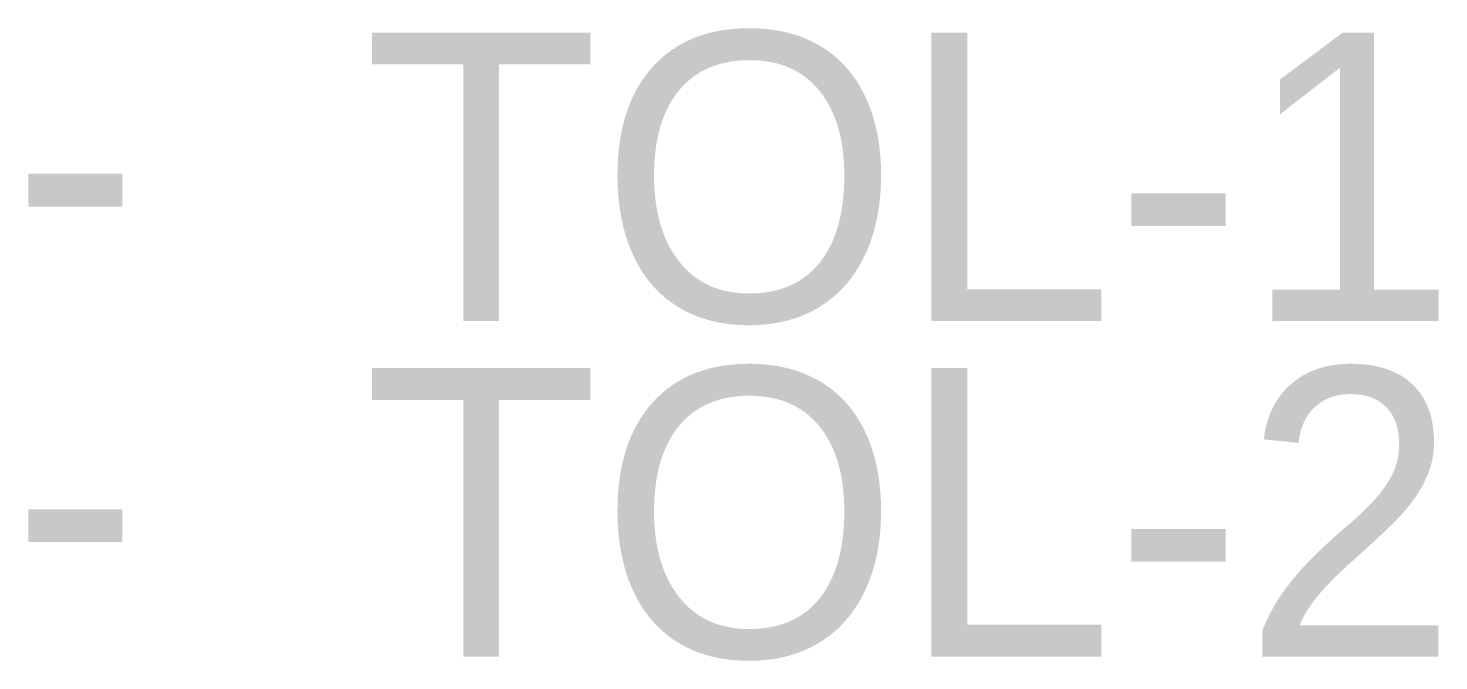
# Model space of a CAD drawing. Extents: x 112.84 to 122.61, y 226.59 to 230.97.
import ezdxf

# ---------------------------------------------------------------- set-up
doc = ezdxf.new("R2010")
doc.units = 0
doc.header["$LTSCALE"] = 5
doc.linetypes.add('CONTINU', pattern=[0])
doc.layers.get('0').update_dxf_attribs({"linetype": 'CONTINU'})

msp = doc.modelspace()

# ---------------------------------------------------------------- texts
at = {"color": 0}
for tag, p in [('TOL-1', (115.1643, 228.9418)), ('TOL-2', (115.1643, 226.6165))]:
    msp.add_attdef(tag, p, '0.00', height=2, dxfattribs=at)
at = {"color": 0, "flags": 2}
for p in [(112.7246, 229.0775), (112.7246, 226.7522)]:
    msp.add_attdef('-', p, '-', height=2, dxfattribs=at)

doc.saveas('drawing.dxf')
